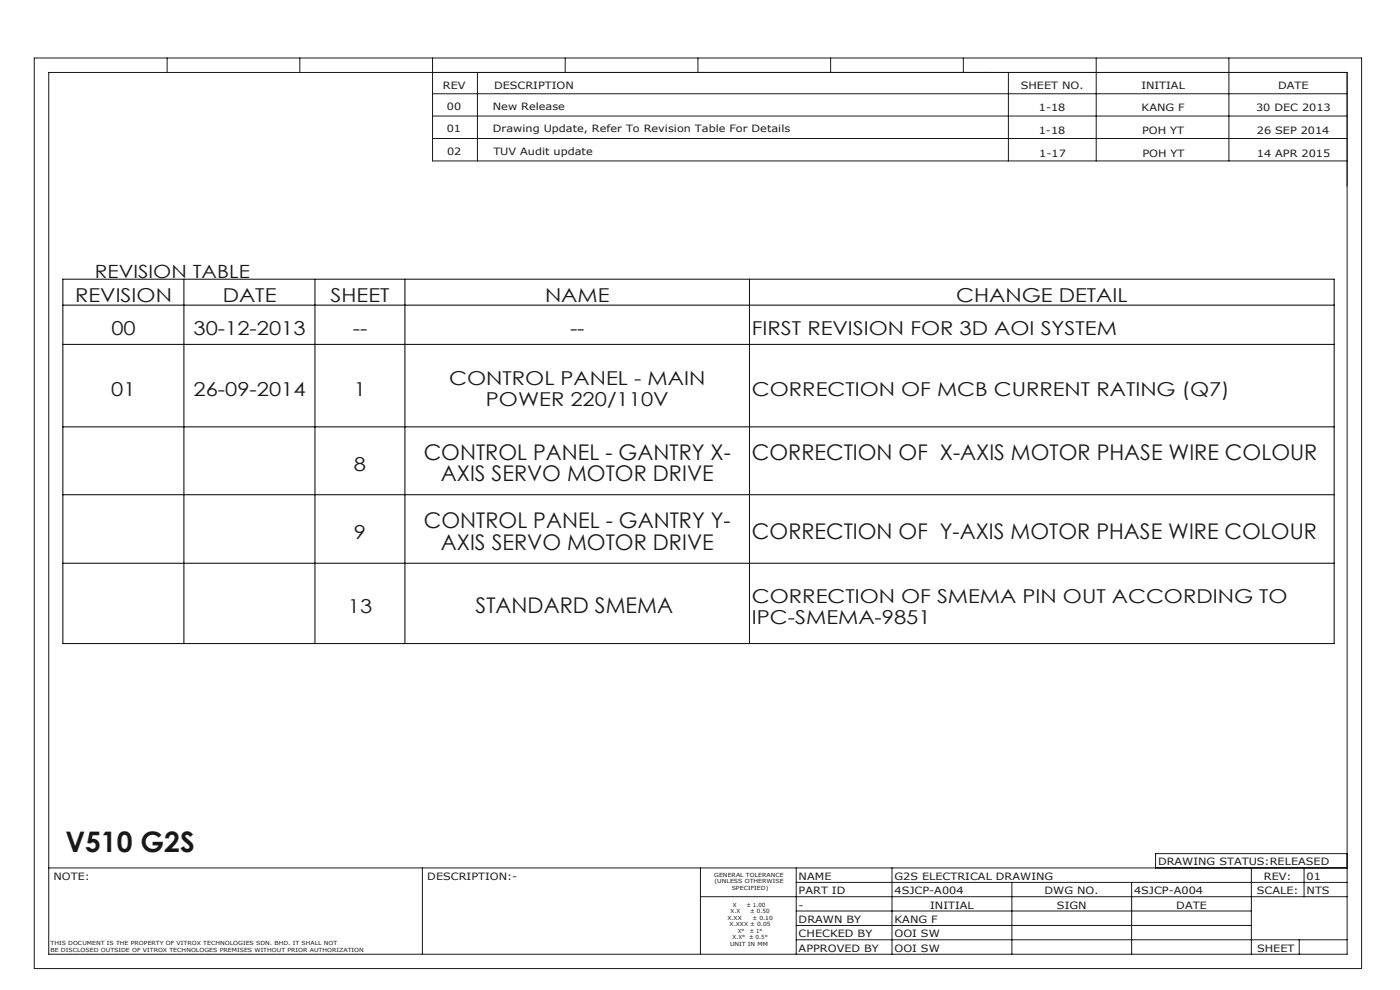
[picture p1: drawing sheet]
<svg xmlns="http://www.w3.org/2000/svg" width="297mm" height="210mm" viewBox="0 0 297 210" stroke-linecap="round" stroke-linejoin="round" font-family="sans-serif">
<defs><g id="words">
<text font-size="6" fill="#191924" x="13.9" y="180.7">V510 G2S</text>
<g font-size="4.6" fill="#191924">
<text x="89.9" y="97.5">CONTROL PANEL - GANTRY X-</text>
<text x="159.5" y="97.5">CORRECTION OF X-AXIS MOTOR PHASE WIRE COLOUR</text>
<text x="93.5" y="102.1">AXIS SERVO MOTOR DRIVE</text>
<text x="89.9" y="112">CONTROL PANEL - GANTRY Y-</text>
<text x="93.5" y="116.6">AXIS SERVO MOTOR DRIVE</text>
<text x="159.5" y="114.3">CORRECTION OF Y-AXIS MOTOR PHASE WIRE COLOUR</text>
<text x="100.9" y="130.1">STANDARD SMEMA</text>
</g>
<g font-size="4.1" fill="#191924">
<text x="15.9" y="64.1">REVISION</text>
<text x="47.2" y="64.1">DATE</text>
<text x="70.1" y="64.1">SHEET</text>
<text x="115.6" y="64.1">NAME</text>
<text x="202.9" y="64.1">CHANGE DETAIL</text>
<text x="23.6" y="71">00</text>
<text x="41.1" y="71">30-12-2013</text>
<text x="74.8" y="71">--</text>
<text x="120.9" y="71">--</text>
<text x="159.5" y="71">FIRST REVISION FOR 3D AOI SYSTEM</text>
<text x="23.6" y="83.9">01</text>
<text x="41" y="83.9">26-09-2014</text>
<text x="75.1" y="83.9">1</text>
<text x="95.3" y="81.6">CONTROL PANEL - MAIN</text>
<text x="159.5" y="83.9">CORRECTION OF MCB CURRENT RATING (Q7)</text>
<text x="103.1" y="86.2">POWER 220/110V</text>
<text x="75.1" y="99.8">8</text>
<text x="75.1" y="114.3">9</text>
<text x="73.8" y="130.1">13</text>
<text x="159.5" y="127.8">CORRECTION OF SMEMA PIN OUT ACCORDING TO</text>
<text x="159.5" y="132.4">IPC-SMEMA-9851</text>
</g>
<text font-size="3.9" fill="#191924" x="20.1" y="59.1">REVISION TABLE</text>
<g font-size="2.1" fill="#191924">
<text x="93.9" y="18.8">REV</text>
<text x="94.8" y="23.4">00</text>
<text x="104.6" y="23.4">New Release</text>
<text x="104.8" y="18.8">DESCRIPTION</text>
<text x="216.5" y="18.8">SHEET NO.</text>
<text x="220.4" y="23.6">1-18</text>
<text x="242.1" y="18.8">INITIAL</text>
<text x="242.2" y="23.6">KANG F</text>
<text x="266.5" y="23.6">30 DEC 2013</text>
<text x="271.1" y="18.8">DATE</text>
<text x="94.8" y="28.1">01</text>
<text x="104.6" y="28.1">Drawing Update, Refer To Revision Table For Details</text>
<text x="220.4" y="28.3">1-18</text>
<text x="242.3" y="28.3">POH YT</text>
<text x="266.6" y="28.3">26 SEP 2014</text>
<text x="94.9" y="32.9">02</text>
<text x="104.7" y="32.9">TUV Audit update</text>
<text x="220.5" y="33.4">1-17</text>
<text x="242.4" y="33.4">POH YT</text>
<text x="266.6" y="33.4">14 APR 2015</text>
<text x="245.7" y="183.6">DRAWING STATUS:RELEASED</text>
<text x="11.4" y="186.6">NOTE:</text>
<text x="90.7" y="186.6">DESCRIPTION:-</text>
<text x="169.4" y="186.6">NAME</text>
<text x="169.4" y="189.7">PART ID</text>
<text x="189.8" y="189.7">4SJCP-A004</text>
<text x="189.8" y="186.6">G2S ELECTRICAL DRAWING</text>
<text x="221.6" y="189.7">DWG NO.</text>
<text x="240.6" y="189.7">4SJCP-A004</text>
<text x="266.6" y="189.7">SCALE:</text>
<text x="268.1" y="186.6">REV:</text>
<text x="277.2" y="186.6">01</text>
<text x="277.2" y="189.7">NTS</text>
<text x="169.4" y="192.7">-</text>
<text x="169.4" y="195.8">DRAWN BY</text>
<text x="189.8" y="195.8">KANG F</text>
<text x="197.3" y="192.7">INITIAL</text>
<text x="224.2" y="192.7">SIGN</text>
<text x="249.5" y="192.7">DATE</text>
<text x="169.4" y="198.8">CHECKED BY</text>
<text x="169.4" y="201.9">APPROVED BY</text>
<text x="189.8" y="198.8">OOI SW</text>
<text x="189.8" y="201.9">OOI SW</text>
<text x="266.7" y="201.9">SHEET</text>
</g>
<g font-size="1.2" fill="#191924">
<text x="151.5" y="186">GENERAL TOLERANCE</text>
<text x="151.6" y="187.4">(UNLESS OTHERWISE</text>
<text x="155.2" y="188.8">SPECIFIED)</text>
<text x="154.3" y="195.1">X.XX</text>
<text x="154.8" y="196.4">X.XXX ± 0.05</text>
<text x="155" y="193.7">X.X</text>
<text x="155.5" y="192.3">X</text>
<text x="156.5" y="197.8">X°</text>
<text x="158.3" y="192.3">± 1.00</text>
<text x="159.1" y="197.8">± 1°</text>
<text x="159.2" y="193.7">± 0.50</text>
<text x="159.6" y="195.1">± 0.10</text>
<text x="10.7" y="200.5">THIS DOCUMENT IS THE PROPERTY OF VITROX TECHNOLOGIES SDN. BHD. IT SHALL NOT</text>
<text x="10.7" y="201.9">BE DISCLOSED OUTSIDE OF VITROX TECHNOLOGES PREMISES WITHOUT PRIOR AUTHORIZATION</text>
<text x="154.9" y="200.6">UNIT IN MM</text>
<text x="155.4" y="199.2">X.X°</text>
<text x="158.9" y="199.2">± 0.5°</text>
</g>
</g></defs>
<path d="M13.3 59.2h269.7v77.3h-269.7zM39 59.2v77.3M66.8 59.2v77.3M85.9 59.2v77.3M159 59.2v77.3M13.3 64.7h269.7M13.3 73.1h269.7M13.3 90.5h269.7M13.3 104.9h269.7M13.3 119.5h269.7" fill="none" stroke="#000" stroke-width=".21"/>
<g fill="none" stroke="#191924" stroke-width=".21">
<path d="M7.3 12.3h281.6v193.1h-281.6zM10.3 15.4h275.5v187h-275.5zM35.5 12.3v3.1M63.6 12.3v3.1M91.8 19.9h194M91.8 12.3v21.8h194M101.3 15.4v18.7M119.9 12.3v3.1M148.1 12.3v3.1M176.2 12.3v3.1M204.4 12.3v3.1M213.9 15.4v18.7"/>
<path d="M232.6 12.3v21.8M260.7 12.3v21.8M91.8 24.6h194M91.8 29.4h194M10.3 184.1h275.5M89.6 184.1v18.3M148.6 190.2h137.2M148.6 184.1v18.3M168.9 199.3h116.9M168.9 196.3h96.6M168.9 193.2h96.6M168.9 187.2h116.9"/>
<path d="M168.9 184.1v18.3M189.2 184.1v18.3M214.7 187.2v15.2M240.1 187.2v15.2M265.5 184.1v18.3M275.6 199.3v3.1M276.6 184.1v6.1M285.8 181.1h-40.7v3"/>
</g>
<use href="#words"/>
</svg>
